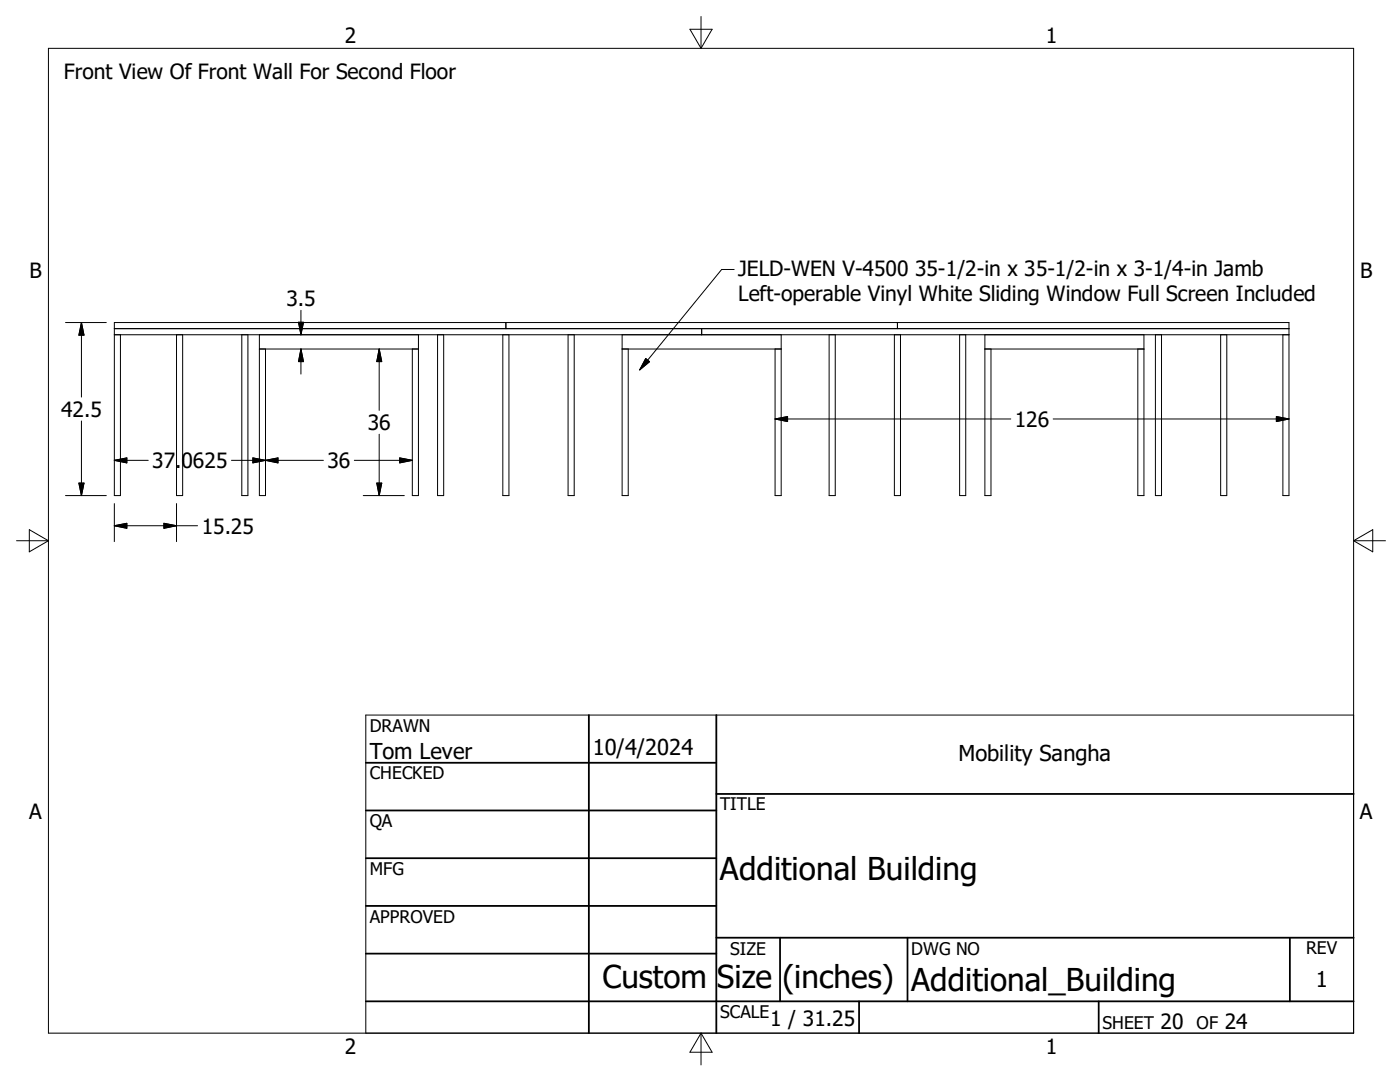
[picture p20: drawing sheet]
<svg xmlns="http://www.w3.org/2000/svg" width="279mm" height="216mm" viewBox="0 0 279 216" stroke-linecap="round" stroke-linejoin="round" font-family="sans-serif">
<defs><g id="words">
<g font-size="6.3">
<text x="143.7" y="175.6">Additional Building</text>
<text x="120.2" y="197.1">Custom Size (inches)</text>
<text x="181.9" y="197.7">Additional_Building</text>
</g>
<g font-size="4.4">
<text x="73.8" y="151.4">Tom Lever</text>
<text x="118.3" y="150.7">10/4/2024</text>
<text x="191.3" y="151.8">Mobility Sangha</text>
<text x="262.6" y="196.9">1</text>
</g>
<g font-size="4.2">
<text x="68.8" y="8.6">2</text>
<text x="208.7" y="8.6">1</text>
<text x="12.7" y="15.7">Front View Of Front Wall For Second Floor</text>
<text x="5.9" y="55.5">B</text>
<text x="147.3" y="55">JELD-WEN V-4500 35-1/2-in x 35-1/2-in x 3-1/4-in Jamb</text>
<text x="271.4" y="55.5">B</text>
<text x="57.1" y="61">3.5</text>
<text x="147.3" y="60.1">Left-operable Vinyl White Sliding Window Full Screen Included</text>
<text x="12.2" y="83.2">42.5</text>
<text x="73.4" y="85.8">36</text>
<text x="202.5" y="85.1">126</text>
<text x="30.4" y="93.4">37.0625</text>
<text x="65.4" y="93.4">36</text>
<text x="40.3" y="106.5">15.25</text>
<text x="5.8" y="163.4">A</text>
<text x="271.4" y="163.4">A</text>
<text x="153.7" y="204.7">1 / 31.25</text>
<text x="231.6" y="205.3">20</text>
<text x="244.4" y="205.3">24</text>
<text x="68.8" y="210.2">2</text>
<text x="208.7" y="210.2">1</text>
</g>
<g font-size="3.5">
<text x="73.8" y="146">DRAWN</text>
<text x="73.8" y="155.5">CHECKED</text>
<text x="143.7" y="161.7">TITLE</text>
<text x="73.8" y="165.1">QA</text>
<text x="73.8" y="174.6">MFG</text>
<text x="73.8" y="184.1">APPROVED</text>
<text x="145.7" y="190.5">SIZE</text>
<text x="181.9" y="190.5">DWG NO</text>
<text x="260.6" y="190.4">REV</text>
<text x="143.7" y="203.1">SCALE</text>
<text x="220" y="205.3">SHEET</text>
<text x="238.8" y="205.3">OF</text>
</g>
</g></defs>
<g fill="none" stroke="#000" stroke-width=".2">
<path d="M9.7 9.6h260.4v196.6h-260.4zM137.7 5.8h4.4l-2.2 3.8zM139.9 3.3v6.3M146.5 53.8h-2.5l-16.3 20M13.1 64.4h8.1M16.3 64.4v14.8M16.3 64.4l.5 2.5h-1.1zM22.8 66.8h234.4M22.8 65.6h234.4M24 66.8v32.1h-1.2v-34.5h234.4v34.5h-1.2v-32.1M35.2 66.8v32.1h1.3v-32.1M48.3 66.8v32.1h1.2v-32.1"/>
<path d="M51.8 69.6h31.7M51.8 66.8v32.1h1.2v-29.3M59.6 64.3h1l-.5 2.5zM60.1 61.9v4.9M60.1 69.6v5M60.1 69.6l.5 2.6h-1zM75.7 69.6l.5 2.6h-1zM75.7 69.6v12.3M83.5 66.8v32.1h-1.2v-29.3M87.3 66.8v32.1h1.2v-32.1M100.3 66.8v32.1h1.3v-32.1M101 64.4v1.2"/>
<path d="M113.4 66.8v32.1h1.2v-32.1M124.2 69.6h31.7M124.2 66.8v32.1h1.2v-29.3M128.9 71.5l.7 .7-1.9 1.6zM140 65.6v1.2M155.9 66.8v32.1h-1.2v-29.3M165.5 66.8v32.1h1.2v-32.1M178.5 66.8v32.1h1.2v-32.1M179.1 64.4v1.2M191.5 66.8v32.1h1.2v-32.1M196.6 69.6h31.7M196.6 66.8v32.1h1.2v-29.3"/>
<path d="M228.3 66.8v32.1h-1.2v-29.3M230.6 66.8v32.1h1.2v-32.1M243.6 66.8v32.1h1.2v-32.1M13.1 98.9h8.1M15.7 96.4h1.1l-.5 2.5zM16.3 84v14.9M22.8 91.9l2.5-.5v1zM22.8 91.9h6.8M46.2 91.9h18.3M50.5 91.4l2.5 .5-2.5 .5zM53 91.9l2.5-.5v1zM70.7 91.9h11.6"/>
<path d="M72.5 98.9h8.2M75.2 96.4h1l-.5 2.5zM75.7 86.7v12.2M79.8 91.4l2.5 .5-2.5 .5zM154.7 83.6h47M154.7 83.6l2.5-.5v1zM210.2 83.6h47M254.7 83.1l2.5 .5-2.5 .5zM3.3 107.9h6.4M5.8 105.7l3.9 2.2-3.9 2.2zM22.8 100.5v7.6M22.8 104.9h16.6"/>
<path d="M22.8 104.9l2.5-.5v1zM32.7 104.4l2.5 .5-2.5 .5zM35.2 100.5v7.6M270.1 107.9h6.4M270.1 107.9l3.9-2.2v4.4zM270.1 142.7h-197.1v63.5M139.9 206.2v6.3M139.9 206.2l2.2 3.8h-4.4z"/>
</g>
<g fill="none" stroke="#000" stroke-width=".36">
<path d="M73 152.2h70M117.5 142.7v63.5M143 158.4h127.1M143 142.7v63.5M73 161.7h70M73 171.2h70M73 180.8h70M73 190.3h70M73 199.8h197.1M143 187.1h127.1M155.7 187.1v12.7M171.4 199.8v6.4"/>
<path d="M181.1 187.1v12.7M219.3 199.8v6.4M257.4 187.1v12.7"/>
</g>
<g fill="#000" stroke="#000" stroke-width=".2">
<path d="M16.3 64.4l.5 2.5h-1.1zM59.6 64.3h1l-.5 2.5zM60.1 69.6l.5 2.6h-1zM75.7 69.6l.5 2.6h-1zM128.9 71.5l.7 .7-1.9 1.6zM15.7 96.4h1.1l-.5 2.5zM22.8 91.9l2.5-.5v1zM50.5 91.4l2.5 .5-2.5 .5zM53 91.9l2.5-.5v1zM75.2 96.4h1l-.5 2.5zM79.8 91.4l2.5 .5-2.5 .5zM154.7 83.6l2.5-.5v1z"/>
<path d="M254.7 83.1l2.5 .5-2.5 .5zM22.8 104.9l2.5-.5v1zM32.7 104.4l2.5 .5-2.5 .5z"/>
</g>
<use href="#words"/>
</svg>
